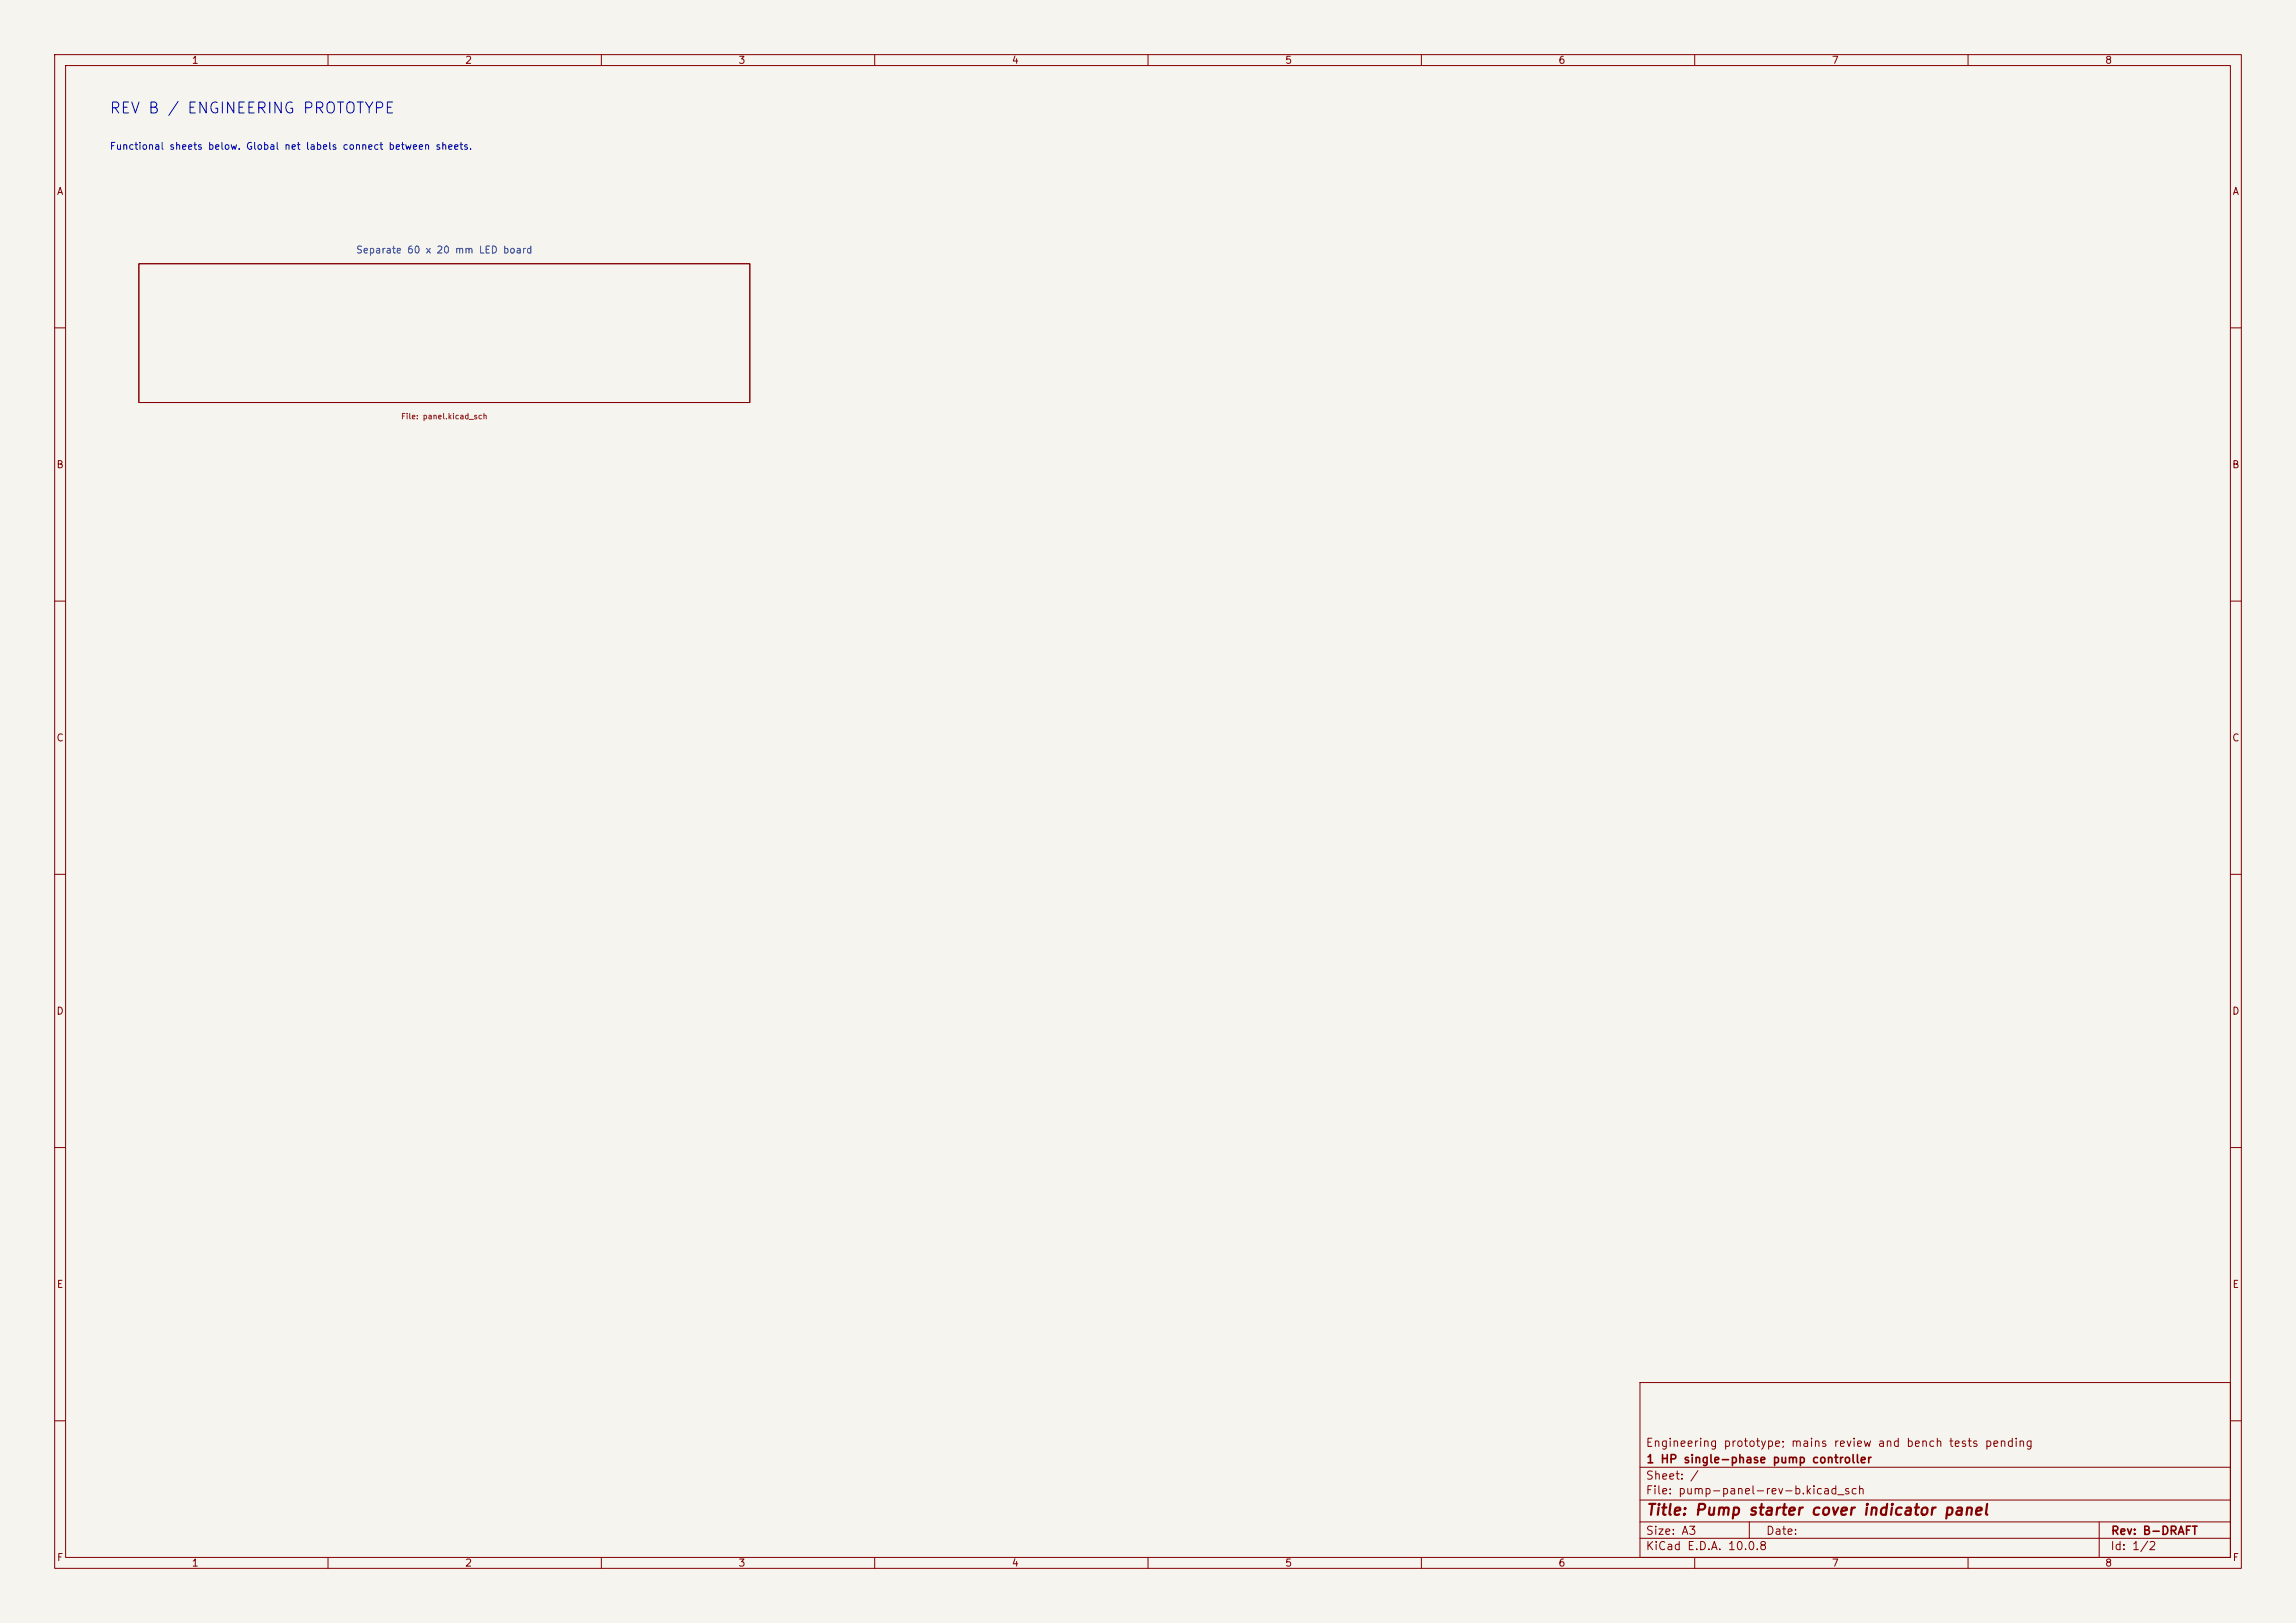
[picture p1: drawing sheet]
<svg xmlns="http://www.w3.org/2000/svg" width="420mm" height="297mm" viewBox="0 0 420 297" stroke-linecap="round" stroke-linejoin="round" font-family="sans-serif">
<defs><g id="words">
<text font-size="2" fill="#0000c2" x="19.9" y="21.3">REV B / ENGINEERING PROTOTYPE</text>
<text font-size="2" fill="#840000" x="301" y="277.8">Title: Pump starter cover indicator panel</text>
<g font-size="1.5" fill="#840000">
<text x="300.9" y="265.1">Engineering prototype; mains review and bench tests pending</text>
<text x="301" y="268.1">1 HP single-phase pump controller</text>
<text x="300.9" y="273.8">File: pump-panel-rev-b.kicad_sch</text>
<text x="300.9" y="271.1">Sheet: /</text>
<text x="300.9" y="281.2">Size: A3</text>
<text x="322.9" y="281.2">Date:</text>
<text x="386" y="281.2">Rev: B-DRAFT</text>
<text x="300.9" y="284">KiCad E.D.A. 10.0.8</text>
<text x="385.9" y="284">Id: 1/2</text>
</g>
<g font-size="1.3" fill="#840000">
<text x="35" y="12">1</text>
<text x="85" y="12">2</text>
<text x="135" y="12">3</text>
<text x="185" y="12">4</text>
<text x="235" y="12">5</text>
<text x="285" y="12">6</text>
<text x="335" y="12">7</text>
<text x="385" y="12">8</text>
<text x="10.3" y="36">A</text>
<text x="408.3" y="36">A</text>
<text x="10.2" y="86">B</text>
<text x="408.2" y="86">B</text>
<text x="10.2" y="136">C</text>
<text x="408.2" y="136">C</text>
<text x="10.2" y="186">D</text>
<text x="408.2" y="186">D</text>
<text x="10.3" y="236">E</text>
<text x="408.3" y="236">E</text>
<text x="10.3" y="286">F</text>
<text x="35" y="287">1</text>
<text x="85" y="287">2</text>
<text x="135" y="287">3</text>
<text x="185" y="287">4</text>
<text x="235" y="287">5</text>
<text x="285" y="287">6</text>
<text x="335" y="287">7</text>
<text x="385" y="287">8</text>
<text x="408.3" y="286">F</text>
</g>
<text font-size="1.3" fill="#0000c2" x="20" y="27.7">Functional sheets below. Global net labels connect between sheets.</text>
<text font-size="1.3" fill="#006464" x="65" y="46.7">Separate 60 x 20 mm LED board</text>
<text font-size="1" fill="#725600" x="73.3" y="77">File: panel.kicad_sch</text>
</g></defs>
<path d="M0 0h420v297h-420z" fill="#f5f4ef" stroke="#f5f4ef" stroke-width=".18"/>
<g fill="none" stroke="#840000" stroke-width=".18">
<path d="M10 10h400v277h-400zM12 12h396v273h-396zM60 10v2M110 10v2M160 10v2M210 10v2M260 10v2M310 10v2M360 10v2M25.4 48.3h111.8v25.4h-111.8zM10 60h2M408 60h2"/>
<path d="M10 110h2M408 110h2M10 160h2M408 160h2M10 210h2M408 210h2M300 253h108v32h-108zM10 260h2M300 278.5h108M300 274.5h108M300 268.5h108M320 278.5v3"/>
<path d="M384 278.5v6.5M408 260h2M60 285v2M110 285v2M160 285v2M210 285v2M260 285v2M300 281.5h108M310 285v2M360 285v2"/>
</g>
<use href="#words"/>
</svg>
